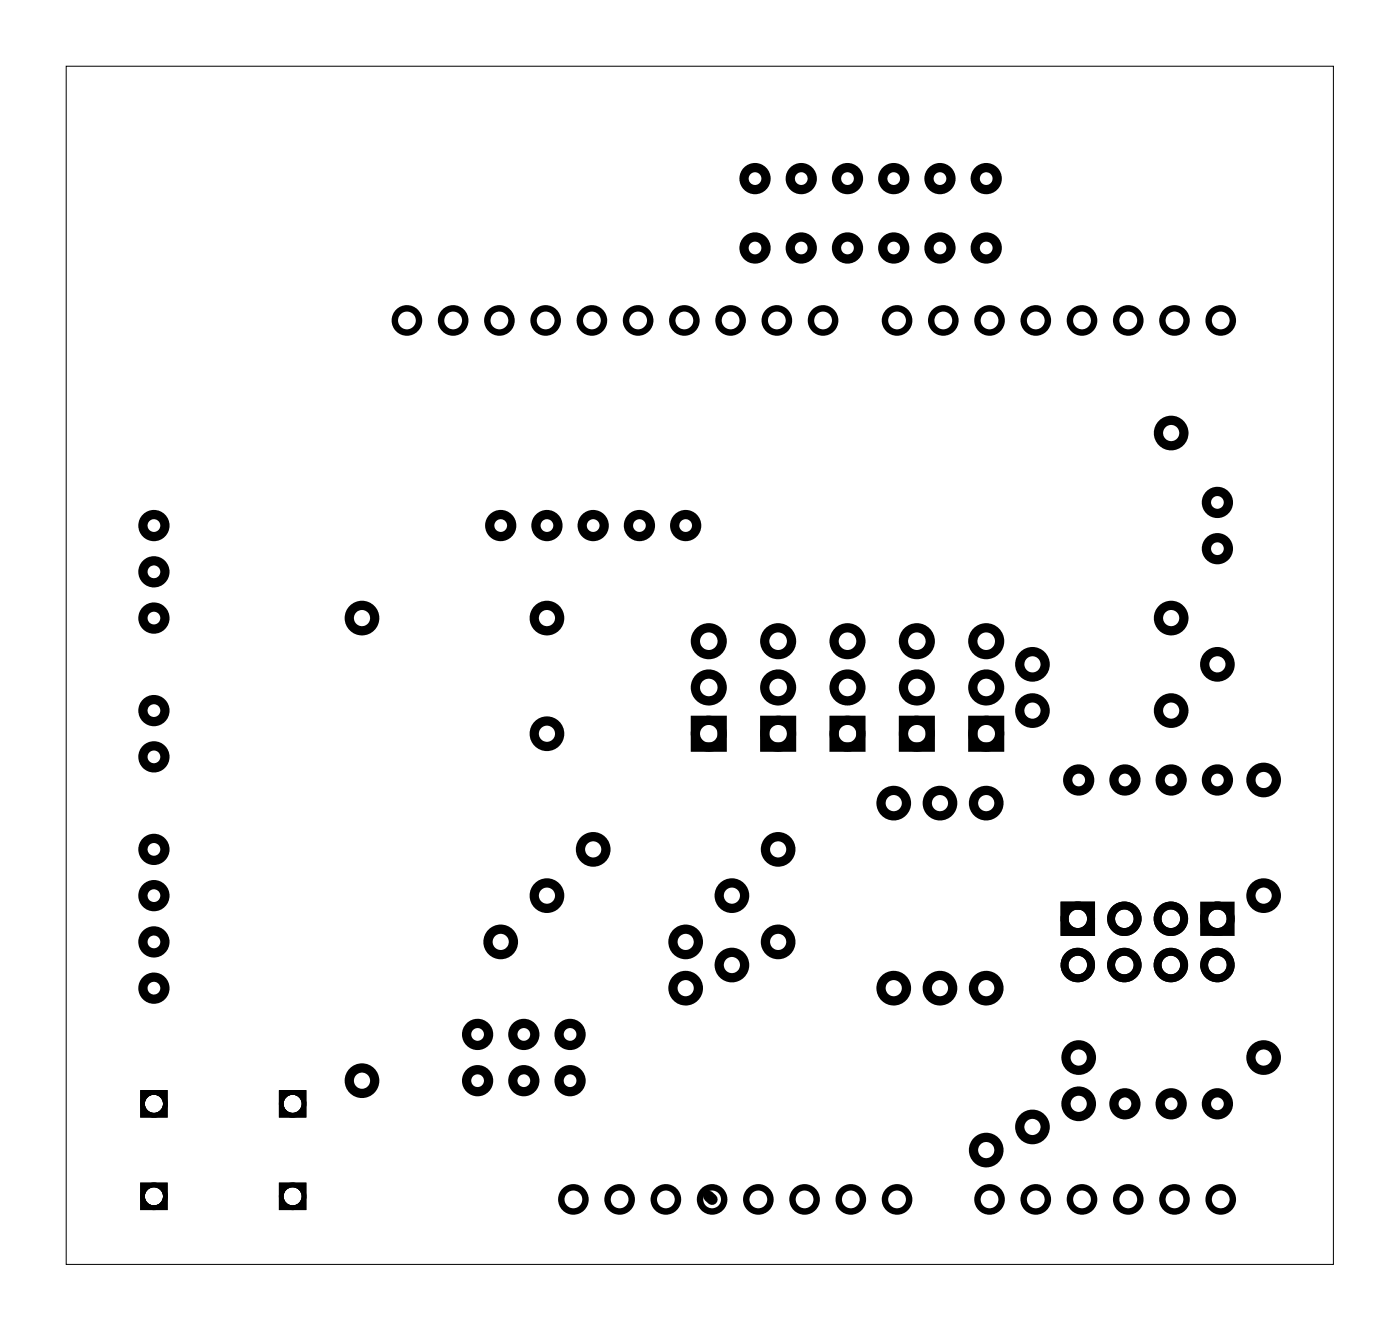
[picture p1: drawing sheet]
<svg xmlns="http://www.w3.org/2000/svg" width="77mm" height="73mm" viewBox="0 0 77 73" stroke-linecap="round" stroke-linejoin="round" font-family="sans-serif">
<path d="M3.6 3.6h69.6v65.8h-69.6z" fill="none" stroke="#000" stroke-width=".05"/>
<g fill="none" stroke="#000" stroke-width=".35">
<circle cx="22.4" cy="17.6" r=".66"/>
<circle cx="24.9" cy="17.6" r=".66"/>
<circle cx="27.4" cy="17.6" r=".66"/>
<circle cx="30" cy="17.6" r=".66"/>
<circle cx="32.5" cy="17.6" r=".66"/>
<circle cx="35.1" cy="17.6" r=".66"/>
<circle cx="37.6" cy="17.6" r=".66"/>
<circle cx="40.1" cy="17.6" r=".66"/>
<circle cx="42.7" cy="17.6" r=".66"/>
<circle cx="45.2" cy="17.6" r=".66"/>
<circle cx="49.3" cy="17.6" r=".66"/>
<circle cx="51.8" cy="17.6" r=".66"/>
<circle cx="54.4" cy="17.6" r=".66"/>
<circle cx="56.9" cy="17.6" r=".66"/>
<circle cx="59.4" cy="17.6" r=".66"/>
<circle cx="62" cy="17.6" r=".66"/>
<circle cx="64.5" cy="17.6" r=".66"/>
<circle cx="67.1" cy="17.6" r=".66"/>
<circle cx="31.5" cy="65.9" r=".66"/>
<circle cx="34" cy="65.9" r=".66"/>
<circle cx="36.6" cy="65.9" r=".66"/>
<circle cx="39.1" cy="65.9" r=".66"/>
<circle cx="41.7" cy="65.9" r=".66"/>
<circle cx="44.2" cy="65.9" r=".66"/>
<circle cx="46.7" cy="65.9" r=".66"/>
<circle cx="49.3" cy="65.9" r=".66"/>
<circle cx="54.4" cy="65.9" r=".66"/>
<circle cx="56.9" cy="65.9" r=".66"/>
<circle cx="59.4" cy="65.9" r=".66"/>
<circle cx="62" cy="65.9" r=".66"/>
<circle cx="64.5" cy="65.9" r=".66"/>
<circle cx="67.1" cy="65.9" r=".66"/>
</g>
<g fill="none" stroke="#000" stroke-width=".25">
<circle cx="8.5" cy="65.7" r=".63"/>
<circle cx="8.5" cy="60.6" r=".63"/>
<circle cx="16.1" cy="65.7" r=".63"/>
<circle cx="16.1" cy="60.6" r=".63"/>
</g>
<g fill="#000">
<path d="M7.7 59.9h1.5v1.5h-1.5zM8 60.6a.5 .5 0 0 0 1 0 .5 .5 0 0 0-1 0z"/>
<path d="M7.7 59.9h1.5v1.5h-1.5zM8 60.6a.5 .5 0 0 0 1 0 .5 .5 0 0 0-1 0z"/>
<path d="M15.3 59.9h1.5v1.5h-1.5zM15.6 60.6a.5 .5 0 0 0 1 0 .5 .5 0 0 0-1 0z"/>
<path d="M15.3 59.9h1.5v1.5h-1.5zM15.6 60.6a.5 .5 0 0 0 1 0 .5 .5 0 0 0-1 0z"/>
<path d="M7.7 64.9h1.5v1.5h-1.5zM8 65.7a.5 .5 0 0 0 1 0 .5 .5 0 0 0-1 0z"/>
<path d="M7.7 64.9h1.5v1.5h-1.5zM8 65.7a.5 .5 0 0 0 1 0 .5 .5 0 0 0-1 0z"/>
<path d="M15.3 64.9h1.5v1.5h-1.5zM15.6 65.7a.5 .5 0 0 0 1 0 .5 .5 0 0 0-1 0z"/>
<path d="M15.3 64.9h1.5v1.5h-1.5zM15.6 65.7a.5 .5 0 0 0 1 0 .5 .5 0 0 0-1 0z"/>
</g>
<g fill="none" stroke="#000" stroke-width=".51">
<path d="M38.2 39.5h1.5v1.5h-1.5zM42 39.5h1.5v1.5h-1.5zM45.8 39.5h1.5v1.5h-1.5zM49.6 39.5h1.5v1.5h-1.5zM53.4 39.5h1.5v1.5h-1.5z"/>
<circle cx="41.5" cy="13.6" r=".6"/>
<circle cx="41.5" cy="9.8" r=".6"/>
<circle cx="44" cy="9.8" r=".6"/>
<circle cx="44" cy="13.6" r=".6"/>
<circle cx="46.6" cy="9.8" r=".6"/>
<circle cx="46.6" cy="13.6" r=".6"/>
<circle cx="49.1" cy="13.6" r=".6"/>
<circle cx="49.1" cy="9.8" r=".6"/>
<circle cx="51.6" cy="13.6" r=".6"/>
<circle cx="51.6" cy="9.8" r=".6"/>
<circle cx="54.2" cy="9.8" r=".6"/>
<circle cx="54.2" cy="13.6" r=".6"/>
<circle cx="8.5" cy="39" r=".6"/>
<circle cx="8.5" cy="33.9" r=".6"/>
<circle cx="8.5" cy="31.4" r=".6"/>
<circle cx="8.5" cy="28.9" r=".6"/>
<circle cx="19.9" cy="33.9" r=".7"/>
<circle cx="27.5" cy="28.9" r=".6"/>
<circle cx="30" cy="28.9" r=".6"/>
<circle cx="30" cy="33.9" r=".7"/>
<circle cx="32.6" cy="28.9" r=".6"/>
<circle cx="35.1" cy="28.9" r=".6"/>
<circle cx="37.7" cy="28.9" r=".6"/>
<circle cx="38.9" cy="35.2" r=".74"/>
<circle cx="38.9" cy="37.7" r=".74"/>
<circle cx="42.7" cy="35.2" r=".74"/>
<circle cx="42.7" cy="37.7" r=".74"/>
<circle cx="46.6" cy="35.2" r=".74"/>
<circle cx="46.6" cy="37.7" r=".74"/>
<circle cx="50.4" cy="35.2" r=".74"/>
<circle cx="50.4" cy="37.7" r=".74"/>
<circle cx="54.2" cy="35.2" r=".74"/>
<circle cx="54.2" cy="37.7" r=".74"/>
<circle cx="56.7" cy="39" r=".7"/>
<circle cx="56.7" cy="36.5" r=".7"/>
<circle cx="64.3" cy="23.8" r=".7"/>
<circle cx="64.3" cy="33.9" r=".7"/>
<circle cx="64.3" cy="39" r=".7"/>
<circle cx="66.9" cy="30.1" r=".6"/>
<circle cx="66.9" cy="27.6" r=".6"/>
<circle cx="66.9" cy="36.5" r=".7"/>
<circle cx="8.5" cy="51.7" r=".6"/>
<circle cx="8.5" cy="54.3" r=".6"/>
<circle cx="8.5" cy="41.6" r=".6"/>
<circle cx="8.5" cy="49.2" r=".6"/>
<circle cx="8.5" cy="46.6" r=".6"/>
<circle cx="19.9" cy="59.3" r=".7"/>
<circle cx="26.2" cy="59.3" r=".6"/>
<circle cx="26.2" cy="56.8" r=".6"/>
<circle cx="27.5" cy="51.7" r=".7"/>
<circle cx="28.8" cy="59.3" r=".6"/>
<circle cx="28.8" cy="56.8" r=".6"/>
<circle cx="30" cy="40.3" r=".7"/>
<circle cx="30" cy="49.2" r=".7"/>
<circle cx="31.3" cy="59.3" r=".6"/>
<circle cx="31.3" cy="56.8" r=".6"/>
<circle cx="32.6" cy="46.6" r=".7"/>
<circle cx="37.7" cy="54.3" r=".7"/>
<circle cx="37.7" cy="51.7" r=".7"/>
<circle cx="38.9" cy="40.3" r=".74"/>
<circle cx="40.2" cy="53" r=".7"/>
<circle cx="40.2" cy="49.2" r=".7"/>
<circle cx="42.7" cy="51.7" r=".7"/>
<circle cx="42.7" cy="46.6" r=".7"/>
<circle cx="42.7" cy="40.3" r=".74"/>
<circle cx="46.6" cy="40.3" r=".74"/>
<circle cx="49.1" cy="44.1" r=".7"/>
<circle cx="49.1" cy="54.3" r=".7"/>
<circle cx="50.4" cy="40.3" r=".74"/>
<circle cx="51.6" cy="44.1" r=".7"/>
<circle cx="51.6" cy="54.3" r=".7"/>
<circle cx="54.2" cy="44.1" r=".7"/>
<circle cx="54.2" cy="54.3" r=".7"/>
<circle cx="54.2" cy="40.3" r=".74"/>
<circle cx="59.3" cy="42.8" r=".6"/>
<circle cx="59.3" cy="58.1" r=".7"/>
<circle cx="61.8" cy="42.8" r=".6"/>
<circle cx="64.3" cy="42.8" r=".6"/>
<circle cx="66.9" cy="42.8" r=".6"/>
<circle cx="69.4" cy="49.2" r=".7"/>
<circle cx="69.4" cy="42.8" r=".7"/>
<circle cx="69.4" cy="58.1" r=".7"/>
<circle cx="54.2" cy="63.1" r=".7"/>
<circle cx="56.7" cy="61.9" r=".7"/>
<circle cx="59.3" cy="60.6" r=".7"/>
<circle cx="61.8" cy="60.6" r=".6"/>
<circle cx="64.3" cy="60.6" r=".6"/>
<circle cx="66.9" cy="60.6" r=".6"/>
</g>
<g fill="none" stroke="#000" stroke-width=".43">
<path d="M58.5 49.7h1.4v1.5h-1.4zM66.1 49.7h1.5v1.5h-1.5z"/>
<circle cx="59.2" cy="53" r=".73"/>
<circle cx="59.2" cy="50.4" r=".73"/>
<circle cx="61.8" cy="53" r=".73"/>
<circle cx="61.8" cy="50.4" r=".73"/>
<circle cx="64.3" cy="53" r=".73"/>
<circle cx="64.3" cy="50.4" r=".73"/>
<circle cx="66.9" cy="53" r=".73"/>
<circle cx="66.9" cy="50.4" r=".73"/>
</g>
<path d="M38.9 65.7l.2 .2" fill="none" stroke="#000" stroke-width=".61"/>
</svg>
